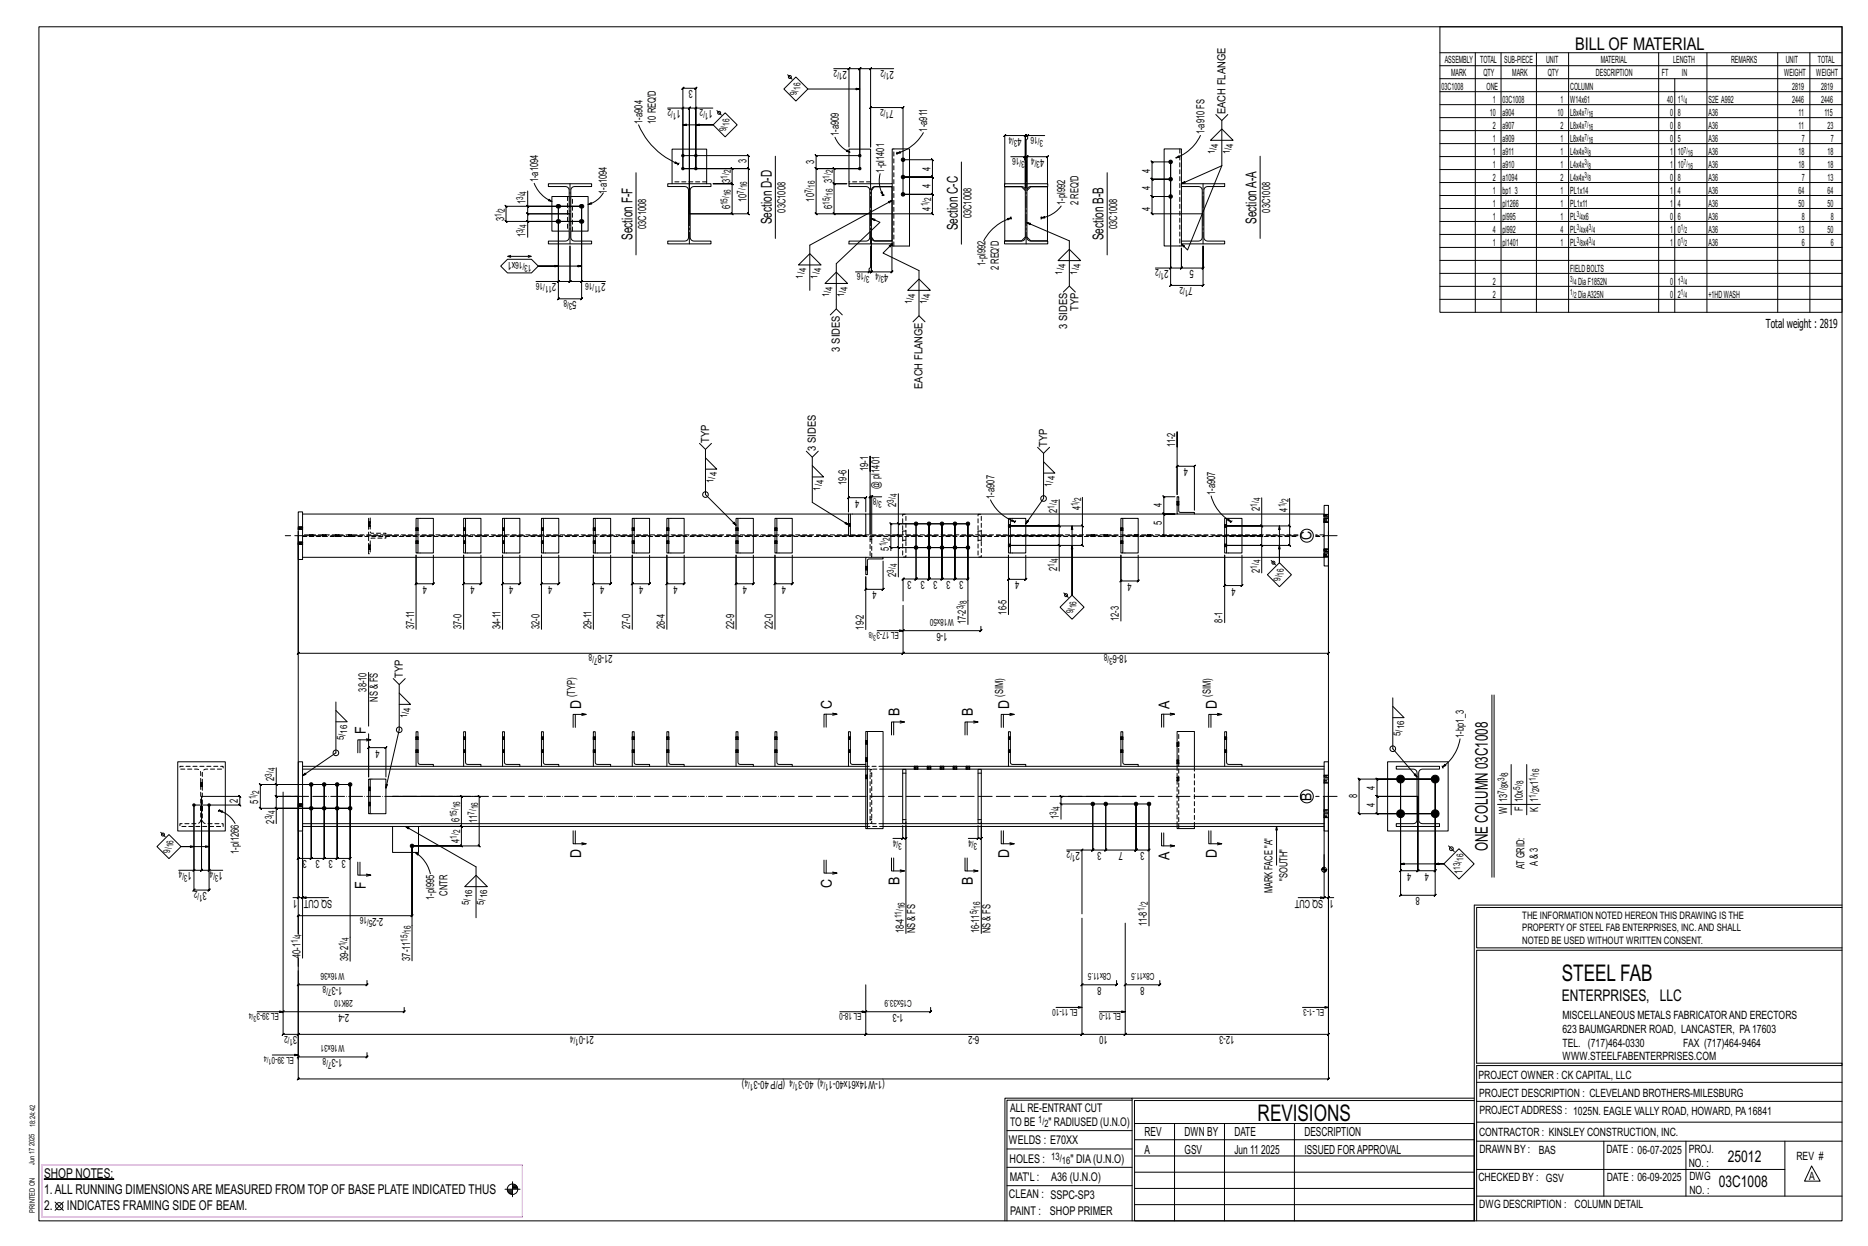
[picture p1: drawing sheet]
<svg xmlns="http://www.w3.org/2000/svg" width="914mm" height="610mm" viewBox="0 0 914 610" stroke-linecap="round" stroke-linejoin="round" font-family="sans-serif">
<defs><g id="words">
<g font-size="11.2">
<text x="764" y="480">STEEL FAB</text>
<text x="616" y="548">REVISIONS</text>
</g>
<g font-size="8.6">
<text x="771" y="24">BILL OF MATERIAL</text>
<text x="728" y="416" transform="rotate(-90 728 416)">ONE COLUMN 03C1008</text>
</g>
<g font-size="7.9">
<text x="765" y="490">ENTERPRISES, LLC</text>
<text x="846" y="569">25012</text>
<text x="841" y="581">03C1008</text>
</g>
<g font-size="7.3">
<text x="378" y="110" transform="rotate(-90 378 110)">Section D-D</text>
<text x="469" y="113" transform="rotate(-90 469 113)">Section C-C</text>
<text x="615" y="110" transform="rotate(-90 615 110)">SectionA-A</text>
<text x="310" y="117" transform="rotate(-90 310 117)">Section F-F</text>
<text x="540" y="118" transform="rotate(-90 540 118)">Section B-B</text>
<text x="642" y="264" transform="rotate(-90 642 264)">C</text>
<text x="284" y="347" transform="rotate(-90 284 347)">D</text>
<text x="407" y="347" transform="rotate(-90 407 347)">C</text>
<text x="494" y="347" transform="rotate(-90 494 347)">D</text>
<text x="572" y="347" transform="rotate(-90 572 347)">A</text>
<text x="596" y="347" transform="rotate(-90 596 347)">D</text>
<text x="440" y="350" transform="rotate(-90 440 350)">B</text>
<text x="476" y="350" transform="rotate(-90 476 350)">B</text>
<text x="179" y="359" transform="rotate(-90 179 359)">F</text>
<text x="642" y="392" transform="rotate(-90 642 392)">B</text>
<text x="284" y="420" transform="rotate(-90 284 420)">D</text>
<text x="494" y="420" transform="rotate(-90 494 420)">D</text>
<text x="596" y="420" transform="rotate(-90 596 420)">D</text>
<text x="572" y="421" transform="rotate(-90 572 421)">A</text>
<text x="179" y="435" transform="rotate(-90 179 435)">F</text>
<text x="407" y="434" transform="rotate(-90 407 434)">C</text>
<text x="440" y="433" transform="rotate(-90 440 433)">B</text>
<text x="476" y="433" transform="rotate(-90 476 433)">B</text>
</g>
<g font-size="6.6">
<text x="22" y="576">SHOP NOTES:</text>
<text x="22" y="584">1.ALL RUNNING DIMENSIONSARE MEASURED FROM TOP OF BASE PLATE INDICATED THUS</text>
<text x="22" y="592">2.</text>
<text x="33" y="592">INDICATES FRAMING SIDE OF BEAM.</text>
</g>
<g font-size="6.1">
<text x="864" y="161">Total weight : 2819</text>
<text x="560" y="556">REV</text>
<text x="580" y="556">DWN BY</text>
<text x="604" y="556">DATE</text>
<text x="639" y="556">DESCRIPTION</text>
<text x="560" y="564">A</text>
<text x="580" y="564">GSV</text>
<text x="604" y="564">Jun 11</text>
<text x="617" y="564">2025</text>
<text x="639" y="564">ISSUED FORAPPROVAL</text>
</g>
<g font-size="5.9">
<text x="494" y="560">WELDS : E70XX</text>
<text x="494" y="569">HOLES :</text>
<text x="524" y="569">&quot; DIA(U.N.O)</text>
<text x="494" y="578">MAT'L :</text>
<text x="515" y="578">A36 (U.N.O)</text>
<text x="494" y="586">CLEAN : SSPC-SP3</text>
<text x="495" y="595">PAINT :</text>
<text x="514" y="595">SHOP PRIMER</text>
</g>
<g font-size="5.8">
<text x="494" y="544">ALL RE-ENTRANT CUT</text>
<text x="494" y="551">TO BE</text>
<text x="513" y="551">&quot; RADIUSED (U.N.O)</text>
</g>
<g font-size="5.6">
<text x="765" y="499">MISCELLANEOUS METALS FABRICATORAND ERECTORS</text>
<text x="765" y="505">623 BAUMGARDNER ROAD, LANCASTER, PA17603</text>
<text x="765" y="512">TEL. (717)464-0330</text>
<text x="824" y="512">FAX (717)464-9464</text>
<text x="765" y="519">WWW.STEELFABENTERPRISES.COM</text>
<text x="724" y="528">PROJECT OWNER : CK CAPITAL, LLC</text>
<text x="724" y="537">PROJECT DESCRIPTION : CLEVELAND BROTHERS-MILESBURG</text>
<text x="724" y="545">PROJECTADDRESS : 1025N. EAGLE VALLY ROAD, HOWARD, PA16841</text>
<text x="724" y="556">CONTRACTOR : KINSLEY CONSTRUCTION, INC.</text>
<text x="724" y="564">DRAWN BY :</text>
<text x="753" y="564">BAS</text>
<text x="786" y="564">DATE : 06-07-2025</text>
<text x="827" y="564">PROJ.</text>
<text x="879" y="568">REV #</text>
<text x="827" y="571">NO. :</text>
<text x="724" y="578">CHECKED BY : GSV</text>
<text x="787" y="578">DATE : 06-09-2025</text>
<text x="827" y="578">DWG</text>
<text x="886" y="578">A</text>
<text x="827" y="584">NO. :</text>
<text x="724" y="591">DWG DESCRIPTION : COLUMN DETAIL</text>
</g>
<g font-size="5.5">
<text x="415" y="35" transform="rotate(-180 415 35)">2</text>
<text x="437" y="35" transform="rotate(-180 437 35)">2</text>
<text x="339" y="44" transform="rotate(-180 339 44)">3</text>
<text x="333" y="54" transform="rotate(-180 333 54)">1</text>
<text x="349" y="54" transform="rotate(-180 349 54)">1</text>
<text x="437" y="54" transform="rotate(-180 437 54)">7</text>
<text x="600" y="56" transform="rotate(-90 600 56)">EACH FLANGE</text>
<text x="314" y="61" transform="rotate(-90 314 61)">1-a904</text>
<text x="321" y="61" transform="rotate(-90 321 61)">10 REQ'D</text>
<text x="454" y="64" transform="rotate(-90 454 64)">1-a911</text>
<text x="590" y="66" transform="rotate(-90 590 66)">1-a910 FS</text>
<text x="411" y="67" transform="rotate(-90 411 67)">1-a909</text>
<text x="500" y="67" transform="rotate(-180 500 67)">4</text>
<text x="511" y="78" transform="rotate(-180 511 78)">4</text>
<text x="365" y="80" transform="rotate(-90 365 80)">3</text>
<text x="399" y="80" transform="rotate(-90 399 80)">3</text>
<text x="455" y="84" transform="rotate(-90 455 84)">4</text>
<text x="263" y="89" transform="rotate(-90 263 89)">1-a1094</text>
<text x="357" y="89" transform="rotate(-90 357 89)">3</text>
<text x="407" y="89" transform="rotate(-90 407 89)">3</text>
<text x="433" y="84" transform="rotate(-90 433 84)">1-pl1401</text>
<text x="563" y="84" transform="rotate(-90 563 84)">4</text>
<text x="297" y="95" transform="rotate(-90 297 95)">1-a1094</text>
<text x="455" y="92" transform="rotate(-90 455 92)">4</text>
<text x="563" y="93" transform="rotate(-90 563 93)">4</text>
<text x="257" y="100" transform="rotate(-90 257 100)">1</text>
<text x="365" y="99" transform="rotate(-90 365 99)">10</text>
<text x="399" y="99" transform="rotate(-90 399 99)">10</text>
<text x="521" y="100" transform="rotate(-90 521 100)">1-pl992</text>
<text x="528" y="100" transform="rotate(-90 528 100)">2 REQ'D</text>
<text x="357" y="102" transform="rotate(-90 357 102)">6</text>
<text x="385" y="104" transform="rotate(-90 385 104)">03C1008</text>
<text x="407" y="102" transform="rotate(-90 407 102)">6</text>
<text x="455" y="103" transform="rotate(-90 455 103)">4</text>
<text x="476" y="107" transform="rotate(-90 476 107)">03C1008</text>
<text x="563" y="103" transform="rotate(-90 563 103)">4</text>
<text x="622" y="104" transform="rotate(-90 622 104)">03C1008</text>
<text x="247" y="108" transform="rotate(-90 247 108)">3</text>
<text x="316" y="112" transform="rotate(-90 316 112)">03C1008</text>
<text x="547" y="112" transform="rotate(-90 547 112)">03C1008</text>
<text x="257" y="116" transform="rotate(-90 257 116)">1</text>
<text x="252" y="128" transform="rotate(-180 252 128)">x1</text>
<text x="482" y="130" transform="rotate(-90 482 130)">1-pl992</text>
<text x="435" y="134" transform="rotate(-180 435 134)">4</text>
<text x="489" y="132" transform="rotate(-90 489 132)">2 REQ'D</text>
<text x="572" y="132" transform="rotate(-180 572 132)">2</text>
<text x="584" y="132" transform="rotate(-180 584 132)">5</text>
<text x="272" y="139" transform="rotate(-180 272 139)">2</text>
<text x="296" y="139" transform="rotate(-180 296 139)">2</text>
<text x="584" y="141" transform="rotate(-180 584 141)">7</text>
<text x="282" y="147" transform="rotate(-180 282 147)">5</text>
<text x="528" y="152" transform="rotate(-90 528 152)">TYP</text>
<text x="522" y="161" transform="rotate(-90 522 161)">3 SIDES</text>
<text x="411" y="172" transform="rotate(-90 411 172)">3 SIDES</text>
<text x="452" y="190" transform="rotate(-90 452 190)">EACH FLANGE</text>
<text x="347" y="217" transform="rotate(-90 347 217)">TYP</text>
<text x="399" y="220" transform="rotate(-90 399 220)">3 SIDES</text>
<text x="513" y="219" transform="rotate(-90 513 219)">TYP</text>
<text x="575" y="219" transform="rotate(-90 575 219)">11-2</text>
<text x="425" y="231" transform="rotate(-90 425 231)">19-1</text>
<text x="581" y="229" transform="rotate(-180 581 229)">4</text>
<text x="414" y="237" transform="rotate(-90 414 237)">19-6</text>
<text x="430" y="239" transform="rotate(-90 430 239)">@ pl1401</text>
<text x="421" y="244" transform="rotate(-180 421 244)">4</text>
<text x="487" y="244" transform="rotate(-90 487 244)">1-a907</text>
<text x="595" y="242" transform="rotate(-90 595 242)">1-a907</text>
<text x="439" y="248" transform="rotate(-90 439 248)">2</text>
<text x="518" y="251" transform="rotate(-90 518 251)">2</text>
<text x="529" y="250" transform="rotate(-90 529 250)">4</text>
<text x="569" y="248" transform="rotate(-90 569 248)">4</text>
<text x="617" y="250" transform="rotate(-90 617 250)">2</text>
<text x="630" y="250" transform="rotate(-90 630 250)">4</text>
<text x="569" y="257" transform="rotate(-90 569 257)">5</text>
<text x="435" y="269" transform="rotate(-90 435 269)">5</text>
<text x="518" y="279" transform="rotate(-90 518 279)">2</text>
<text x="617" y="280" transform="rotate(-90 617 280)">2</text>
<text x="209" y="287" transform="rotate(-180 209 287)">4</text>
<text x="232" y="287" transform="rotate(-180 232 287)">4</text>
<text x="251" y="287" transform="rotate(-180 251 287)">4</text>
<text x="270" y="287" transform="rotate(-180 270 287)">4</text>
<text x="296" y="287" transform="rotate(-180 296 287)">4</text>
<text x="315" y="287" transform="rotate(-180 315 287)">4</text>
<text x="332" y="287" transform="rotate(-180 332 287)">4</text>
<text x="366" y="287" transform="rotate(-180 366 287)">4</text>
<text x="385" y="287" transform="rotate(-180 385 287)">4</text>
<text x="439" y="282" transform="rotate(-90 439 282)">2</text>
<text x="446" y="284" transform="rotate(-180 446 284)">3</text>
<text x="453" y="284" transform="rotate(-180 453 284)">3</text>
<text x="459" y="284" transform="rotate(-180 459 284)">3</text>
<text x="465" y="284" transform="rotate(-180 465 284)">3</text>
<text x="472" y="284" transform="rotate(-180 472 284)">3</text>
<text x="499" y="284" transform="rotate(-180 499 284)">4</text>
<text x="554" y="285" transform="rotate(-180 554 285)">4</text>
<text x="605" y="287" transform="rotate(-180 605 287)">4</text>
<text x="429" y="289" transform="rotate(-180 429 289)">4</text>
<text x="473" y="306" transform="rotate(-90 473 306)">17-2</text>
<text x="493" y="301" transform="rotate(-90 493 301)">16-5</text>
<text x="548" y="304" transform="rotate(-90 548 304)">12-3</text>
<text x="598" y="305" transform="rotate(-90 598 305)">8-1</text>
<text x="203" y="308" transform="rotate(-90 203 308)">37-11</text>
<text x="226" y="308" transform="rotate(-90 226 308)">37-0</text>
<text x="245" y="308" transform="rotate(-90 245 308)">34-11</text>
<text x="264" y="308" transform="rotate(-90 264 308)">32-0</text>
<text x="289" y="308" transform="rotate(-90 289 308)">29-11</text>
<text x="309" y="308" transform="rotate(-90 309 308)">27-0</text>
<text x="325" y="308" transform="rotate(-90 325 308)">26-4</text>
<text x="359" y="308" transform="rotate(-90 359 308)">22-9</text>
<text x="378" y="308" transform="rotate(-90 378 308)">22-0</text>
<text x="423" y="308" transform="rotate(-90 423 308)">19-2</text>
<text x="464" y="310" transform="rotate(-180 464 310)">1-6</text>
<text x="300" y="321" transform="rotate(-180 300 321)">21-8</text>
<text x="552" y="321" transform="rotate(-180 552 321)">18-6</text>
<text x="197" y="332" transform="rotate(-90 197 332)">TYP</text>
<text x="179" y="338" transform="rotate(-90 179 338)">38-10</text>
<text x="282" y="341" transform="rotate(-90 282 341)">(TYP)</text>
<text x="491" y="341" transform="rotate(-90 491 341)">(SIM)</text>
<text x="593" y="341" transform="rotate(-90 593 341)">(SIM)</text>
<text x="185" y="343" transform="rotate(-90 185 343)">NS &amp; FS</text>
<text x="717" y="361" transform="rotate(-90 717 361)">1-bp1_3</text>
<text x="186" y="367" transform="rotate(-180 186 367)">4</text>
<text x="134" y="382" transform="rotate(-90 134 382)">2</text>
<text x="738" y="384" transform="rotate(-90 738 384)">x</text>
<text x="673" y="386" transform="rotate(-90 673 386)">4</text>
<text x="753" y="386" transform="rotate(-90 753 386)">x1</text>
<text x="116" y="393" transform="rotate(-90 116 393)">2</text>
<text x="126" y="393" transform="rotate(-90 126 393)">5</text>
<text x="664" y="391" transform="rotate(-90 664 391)">8</text>
<text x="673" y="395" transform="rotate(-90 673 395)">4</text>
<text x="738" y="392" transform="rotate(-90 738 392)">13</text>
<text x="745" y="392" transform="rotate(-90 745 392)">10x</text>
<text x="753" y="392" transform="rotate(-90 753 392)">1</text>
<text x="225" y="402" transform="rotate(-90 225 402)">6</text>
<text x="518" y="401" transform="rotate(-90 518 401)">1</text>
<text x="738" y="398" transform="rotate(-90 738 398)">W</text>
<text x="745" y="397" transform="rotate(-90 745 397)">F</text>
<text x="753" y="397" transform="rotate(-90 753 397)">K</text>
<text x="134" y="403" transform="rotate(-90 134 403)">2</text>
<text x="234" y="403" transform="rotate(-90 234 403)">11</text>
<text x="225" y="412" transform="rotate(-90 225 412)">4</text>
<text x="117" y="418" transform="rotate(-90 117 418)">1-pl1266</text>
<text x="529" y="417" transform="rotate(-180 529 417)">2</text>
<text x="539" y="417" transform="rotate(-180 539 417)">3</text>
<text x="550" y="417" transform="rotate(-180 550 417)">7</text>
<text x="560" y="417" transform="rotate(-180 560 417)">3</text>
<text x="150" y="421" transform="rotate(-180 150 421)">3</text>
<text x="157" y="421" transform="rotate(-180 157 421)">3</text>
<text x="163" y="421" transform="rotate(-180 163 421)">3</text>
<text x="169" y="421" transform="rotate(-180 169 421)">3</text>
<text x="746" y="425" transform="rotate(-90 746 425)">AT GRID:</text>
<text x="753" y="423" transform="rotate(-90 753 423)">A&amp; 3</text>
<text x="94" y="427" transform="rotate(-180 94 427)">1</text>
<text x="109" y="427" transform="rotate(-180 109 427)">1</text>
<text x="630" y="431" transform="rotate(-90 630 431)">&quot;SOUTH&quot;</text>
<text x="691" y="427" transform="rotate(-180 691 427)">4</text>
<text x="699" y="427" transform="rotate(-180 699 427)">4</text>
<text x="716" y="428" transform="rotate(-90 716 428)">1</text>
<text x="101" y="436" transform="rotate(-180 101 436)">3</text>
<text x="623" y="437" transform="rotate(-90 623 437)">MARK FACE &quot;A&quot;</text>
<text x="145" y="440" transform="rotate(-180 145 440)">1</text>
<text x="163" y="440" transform="rotate(-180 163 440)">SQ CUT</text>
<text x="213" y="440" transform="rotate(-90 213 440)">1-pl995</text>
<text x="219" y="438" transform="rotate(-90 219 438)">CNTR</text>
<text x="648" y="440" transform="rotate(-180 648 440)">SQ CUT</text>
<text x="653" y="440" transform="rotate(-180 653 440)">1</text>
<text x="695" y="439" transform="rotate(-180 695 439)">8</text>
<text x="188" y="449" transform="rotate(-180 188 449)">2-2</text>
<text x="561" y="453" transform="rotate(-90 561 453)">11-8</text>
<text x="442" y="457" transform="rotate(-90 442 457)">18-4</text>
<text x="448" y="457" transform="rotate(-90 448 457)">NS &amp; FS</text>
<text x="479" y="457" transform="rotate(-90 479 457)">16-11</text>
<text x="485" y="457" transform="rotate(-90 485 457)">NS &amp; FS</text>
<text x="147" y="469" transform="rotate(-90 147 469)">40-1</text>
<text x="170" y="470" transform="rotate(-90 170 470)">39-2</text>
<text x="201" y="470" transform="rotate(-90 201 470)">37-11</text>
<text x="168" y="483" transform="rotate(-180 168 483)">1-3</text>
<text x="539" y="483" transform="rotate(-180 539 483)">8</text>
<text x="560" y="483" transform="rotate(-180 560 483)">8</text>
<text x="171" y="496" transform="rotate(-180 171 496)">2-4</text>
<text x="442" y="496" transform="rotate(-180 442 496)">1-3</text>
<text x="145" y="507" transform="rotate(-180 145 507)">3</text>
<text x="291" y="507" transform="rotate(-180 291 507)">21-0</text>
<text x="479" y="507" transform="rotate(-180 479 507)">6-2</text>
<text x="542" y="507" transform="rotate(-180 542 507)">10</text>
<text x="604" y="507" transform="rotate(-180 604 507)">12-3</text>
<text x="168" y="518" transform="rotate(-180 168 518)">1-3</text>
<text x="364" y="529" transform="rotate(-180 364 529)">)</text>
<text x="384" y="529" transform="rotate(-180 384 529)">(P/P40-3</text>
<text x="401" y="529" transform="rotate(-180 401 529)">) 40-3</text>
<text x="433" y="529" transform="rotate(-180 433 529)">(1-W14x61x40-1</text>
</g>
<g font-size="5">
<text x="745" y="450">THE INFORMATION NOTED HEREON THIS DRAWING IS THE</text>
<text x="745" y="456">PROPERTY OF STEEL FAB ENTERPRISES, INC.AND SHALL</text>
<text x="745" y="462">NOTED BE USED WITHOUT WRITTEN CONSENT.</text>
<text x="508" y="550">1/</text>
<text x="511" y="551">2</text>
<text x="515" y="568">13/</text>
<text x="520" y="570">16</text>
</g>
<g font-size="4.9">
<text x="707" y="31">ASSEMBLY</text>
<text x="725" y="31">TOTAL</text>
<text x="736" y="31">SUB-PIECE</text>
<text x="757" y="31">UNIT</text>
<text x="784" y="31">MATERIAL</text>
<text x="819" y="31">LENGTH</text>
<text x="847" y="31">REMARKS</text>
<text x="874" y="31">UNIT</text>
<text x="890" y="31">TOTAL</text>
<text x="710" y="37">MARK</text>
<text x="726" y="37">QTY</text>
<text x="740" y="37">MARK</text>
<text x="758" y="37">QTY</text>
<text x="781" y="37">DESCRIPTION</text>
<text x="814" y="37">FT</text>
<text x="823" y="37">IN</text>
<text x="873" y="37">WEIGHT</text>
<text x="889" y="37">WEIGHT</text>
<text x="706" y="44">03C1008</text>
<text x="728" y="44">ONE</text>
<text x="769" y="44">COLUMN</text>
<text x="877" y="44">2819</text>
<text x="891" y="44">2819</text>
<text x="731" y="50">1</text>
<text x="736" y="50">03C1008</text>
<text x="764" y="50">1</text>
<text x="769" y="50">W14x61</text>
<text x="816" y="50">40</text>
<text x="821" y="50">1</text>
<text x="836" y="50">S2E A992</text>
<text x="877" y="50">2446</text>
<text x="891" y="50">2446</text>
<text x="729" y="57">10</text>
<text x="736" y="57">a904</text>
<text x="762" y="57">10</text>
<text x="769" y="57">L8x4x</text>
<text x="818" y="57">0</text>
<text x="821" y="57">8</text>
<text x="836" y="57">A36</text>
<text x="880" y="57">11</text>
<text x="893" y="57">115</text>
<text x="731" y="63">2</text>
<text x="736" y="63">a907</text>
<text x="764" y="63">2</text>
<text x="769" y="63">L8x4x</text>
<text x="818" y="63">0</text>
<text x="821" y="63">8</text>
<text x="836" y="63">A36</text>
<text x="880" y="63">11</text>
<text x="895" y="63">23</text>
<text x="731" y="69">1</text>
<text x="736" y="69">a909</text>
<text x="764" y="69">1</text>
<text x="769" y="69">L8x4x</text>
<text x="818" y="69">0</text>
<text x="821" y="69">5</text>
<text x="836" y="69">A36</text>
<text x="882" y="69">7</text>
<text x="896" y="69">7</text>
<text x="731" y="76">1</text>
<text x="736" y="76">a911</text>
<text x="764" y="76">1</text>
<text x="769" y="76">L4x4x</text>
<text x="818" y="76">1</text>
<text x="821" y="76">10</text>
<text x="836" y="76">A36</text>
<text x="880" y="76">18</text>
<text x="895" y="76">18</text>
<text x="731" y="82">1</text>
<text x="736" y="82">a910</text>
<text x="764" y="82">1</text>
<text x="769" y="82">L4x4x</text>
<text x="818" y="82">1</text>
<text x="821" y="82">10</text>
<text x="836" y="82">A36</text>
<text x="880" y="82">18</text>
<text x="895" y="82">18</text>
<text x="731" y="88">2</text>
<text x="736" y="88">a1094</text>
<text x="764" y="88">2</text>
<text x="769" y="88">L4x4x</text>
<text x="818" y="88">0</text>
<text x="821" y="88">8</text>
<text x="836" y="88">A36</text>
<text x="882" y="88">7</text>
<text x="895" y="88">13</text>
<text x="731" y="95">1</text>
<text x="736" y="95">bp1_3</text>
<text x="764" y="95">1</text>
<text x="769" y="95">PL1x14</text>
<text x="818" y="95">1</text>
<text x="821" y="95">4</text>
<text x="836" y="95">A36</text>
<text x="880" y="95">64</text>
<text x="895" y="95">64</text>
<text x="731" y="101">1</text>
<text x="736" y="101">pl1266</text>
<text x="764" y="101">1</text>
<text x="769" y="101">PL1x11</text>
<text x="818" y="101">1</text>
<text x="821" y="101">4</text>
<text x="836" y="101">A36</text>
<text x="880" y="101">50</text>
<text x="895" y="101">50</text>
<text x="731" y="107">1</text>
<text x="736" y="107">pl995</text>
<text x="764" y="107">1</text>
<text x="769" y="107">PL x6</text>
<text x="818" y="107">0</text>
<text x="821" y="107">6</text>
<text x="836" y="107">A36</text>
<text x="882" y="107">8</text>
<text x="896" y="107">8</text>
<text x="731" y="114">4</text>
<text x="736" y="114">pl992</text>
<text x="764" y="114">4</text>
<text x="769" y="114">PL x4</text>
<text x="818" y="114">1</text>
<text x="821" y="114">0</text>
<text x="836" y="114">A36</text>
<text x="880" y="114">13</text>
<text x="895" y="114">50</text>
<text x="731" y="120">1</text>
<text x="736" y="120">pl1401</text>
<text x="764" y="120">1</text>
<text x="769" y="120">PL x4</text>
<text x="818" y="120">1</text>
<text x="821" y="120">0</text>
<text x="836" y="120">A36</text>
<text x="882" y="120">6</text>
<text x="896" y="120">6</text>
<text x="769" y="133">FIELDBOLTS</text>
<text x="731" y="139">2</text>
<text x="772" y="139">DiaF1852N</text>
<text x="818" y="139">0</text>
<text x="821" y="139">1</text>
<text x="731" y="146">2</text>
<text x="772" y="146">DiaA325N</text>
<text x="818" y="146">0</text>
<text x="821" y="146">2</text>
<text x="836" y="146">+1HDWASH</text>
</g>
<g font-size="4.7">
<text x="410" y="34" transform="rotate(-180 410 34)">2</text>
<text x="412" y="36" transform="rotate(-180 412 36)">1/</text>
<text x="433" y="34" transform="rotate(-180 433 34)">2</text>
<text x="435" y="36" transform="rotate(-180 435 36)">1/</text>
<text x="390" y="47" transform="rotate(-90 390 47)">9/</text>
<text x="392" y="44" transform="rotate(-90 392 44)">16</text>
<text x="329" y="53" transform="rotate(-180 329 53)">2</text>
<text x="344" y="53" transform="rotate(-180 344 53)">2</text>
<text x="433" y="53" transform="rotate(-180 433 53)">2</text>
<text x="331" y="55" transform="rotate(-180 331 55)">1/</text>
<text x="347" y="55" transform="rotate(-180 347 55)">1/</text>
<text x="435" y="55" transform="rotate(-180 435 55)">1/</text>
<text x="356" y="64" transform="rotate(-90 356 64)">9/</text>
<text x="357" y="62" transform="rotate(-90 357 62)">16</text>
<text x="495" y="67" transform="rotate(-180 495 67)">4</text>
<text x="498" y="69" transform="rotate(-180 498 69)">3/</text>
<text x="508" y="67" transform="rotate(-180 508 67)">16</text>
<text x="511" y="69" transform="rotate(-180 511 69)">3/</text>
<text x="499" y="77" transform="rotate(-180 499 77)">16</text>
<text x="506" y="77" transform="rotate(-180 506 77)">4</text>
<text x="595" y="75" transform="rotate(-90 595 75)">1/</text>
<text x="596" y="72" transform="rotate(-90 596 72)">4</text>
<text x="602" y="75" transform="rotate(-90 602 75)">1/</text>
<text x="604" y="72" transform="rotate(-90 604 72)">4</text>
<text x="502" y="79" transform="rotate(-180 502 79)">3/</text>
<text x="509" y="79" transform="rotate(-180 509 79)">3/</text>
<text x="356" y="87" transform="rotate(-90 356 87)">1/</text>
<text x="358" y="85" transform="rotate(-90 358 85)">2</text>
<text x="406" y="87" transform="rotate(-90 406 87)">1/</text>
<text x="408" y="85" transform="rotate(-90 408 85)">2</text>
<text x="258" y="95" transform="rotate(-90 258 95)">4</text>
<text x="364" y="95" transform="rotate(-90 364 95)">7/</text>
<text x="366" y="92" transform="rotate(-90 366 92)">16</text>
<text x="397" y="95" transform="rotate(-90 397 95)">7/</text>
<text x="399" y="92" transform="rotate(-90 399 92)">16</text>
<text x="408" y="96" transform="rotate(-90 408 96)">16</text>
<text x="256" y="98" transform="rotate(-90 256 98)">3/</text>
<text x="356" y="100" transform="rotate(-90 356 100)">15/</text>
<text x="358" y="96" transform="rotate(-90 358 96)">16</text>
<text x="406" y="100" transform="rotate(-90 406 100)">15/</text>
<text x="454" y="101" transform="rotate(-90 454 101)">1/</text>
<text x="456" y="98" transform="rotate(-90 456 98)">2</text>
<text x="245" y="106" transform="rotate(-90 245 106)">1/</text>
<text x="247" y="103" transform="rotate(-90 247 103)">2</text>
<text x="258" y="111" transform="rotate(-90 258 111)">4</text>
<text x="256" y="114" transform="rotate(-90 256 114)">3/</text>
<text x="256" y="128" transform="rotate(-180 256 128)">16</text>
<text x="260" y="130" transform="rotate(-180 260 130)">13/</text>
<text x="522" y="131" transform="rotate(-90 522 131)">4</text>
<text x="529" y="131" transform="rotate(-90 529 131)">4</text>
<text x="567" y="132" transform="rotate(-180 567 132)">2</text>
<text x="393" y="136" transform="rotate(-90 393 136)">1/</text>
<text x="395" y="133" transform="rotate(-90 395 133)">4</text>
<text x="400" y="136" transform="rotate(-90 400 136)">1/</text>
<text x="402" y="133" transform="rotate(-90 402 133)">4</text>
<text x="423" y="134" transform="rotate(-180 423 134)">16</text>
<text x="426" y="135" transform="rotate(-180 426 135)">3/</text>
<text x="430" y="134" transform="rotate(-180 430 134)">4</text>
<text x="433" y="135" transform="rotate(-180 433 135)">3/</text>
<text x="520" y="134" transform="rotate(-90 520 134)">1/</text>
<text x="527" y="134" transform="rotate(-90 527 134)">1/</text>
<text x="570" y="133" transform="rotate(-180 570 133)">1/</text>
<text x="266" y="138" transform="rotate(-180 266 138)">16</text>
<text x="270" y="140" transform="rotate(-180 270 140)">11/</text>
<text x="290" y="138" transform="rotate(-180 290 138)">16</text>
<text x="294" y="140" transform="rotate(-180 294 140)">11/</text>
<text x="408" y="142" transform="rotate(-90 408 142)">4</text>
<text x="415" y="142" transform="rotate(-90 415 142)">4</text>
<text x="579" y="140" transform="rotate(-180 579 140)">2</text>
<text x="582" y="142" transform="rotate(-180 582 142)">1/</text>
<text x="278" y="147" transform="rotate(-180 278 147)">8</text>
<text x="280" y="148" transform="rotate(-180 280 148)">3/</text>
<text x="406" y="146" transform="rotate(-90 406 146)">1/</text>
<text x="413" y="146" transform="rotate(-90 413 146)">1/</text>
<text x="446" y="149" transform="rotate(-90 446 149)">1/</text>
<text x="448" y="146" transform="rotate(-90 448 146)">4</text>
<text x="454" y="149" transform="rotate(-90 454 149)">1/</text>
<text x="455" y="146" transform="rotate(-90 455 146)">4</text>
<text x="351" y="233" transform="rotate(-90 351 233)">4</text>
<text x="349" y="236" transform="rotate(-90 349 236)">1/</text>
<text x="403" y="237" transform="rotate(-90 403 237)">4</text>
<text x="515" y="238" transform="rotate(-90 515 238)">1/</text>
<text x="516" y="235" transform="rotate(-90 516 235)">4</text>
<text x="401" y="240" transform="rotate(-90 401 240)">1/</text>
<text x="429" y="244" transform="rotate(-180 429 244)">8</text>
<text x="432" y="245" transform="rotate(-180 432 245)">3/</text>
<text x="438" y="246" transform="rotate(-90 438 246)">3/</text>
<text x="439" y="243" transform="rotate(-90 439 243)">4</text>
<text x="529" y="245" transform="rotate(-90 529 245)">2</text>
<text x="617" y="245" transform="rotate(-90 617 245)">4</text>
<text x="631" y="246" transform="rotate(-90 631 246)">2</text>
<text x="516" y="249" transform="rotate(-90 516 249)">1/</text>
<text x="518" y="246" transform="rotate(-90 518 246)">4</text>
<text x="528" y="248" transform="rotate(-90 528 248)">1/</text>
<text x="615" y="248" transform="rotate(-90 615 248)">1/</text>
<text x="629" y="248" transform="rotate(-90 629 248)">1/</text>
<text x="434" y="267" transform="rotate(-90 434 267)">1/</text>
<text x="435" y="265" transform="rotate(-90 435 265)">2</text>
<text x="518" y="275" transform="rotate(-90 518 275)">4</text>
<text x="617" y="276" transform="rotate(-90 617 276)">4</text>
<text x="438" y="280" transform="rotate(-90 438 280)">3/</text>
<text x="439" y="278" transform="rotate(-90 439 278)">4</text>
<text x="516" y="277" transform="rotate(-90 516 277)">1/</text>
<text x="615" y="278" transform="rotate(-90 615 278)">1/</text>
<text x="628" y="282" transform="rotate(-90 628 282)">16</text>
<text x="627" y="284" transform="rotate(-90 627 284)">9/</text>
<text x="472" y="298" transform="rotate(-90 472 298)">3/</text>
<text x="473" y="296" transform="rotate(-90 473 296)">8</text>
<text x="527" y="298" transform="rotate(-90 527 298)">16</text>
<text x="467" y="303" transform="rotate(-180 467 303)">W18x50</text>
<text x="525" y="300" transform="rotate(-90 525 300)">9/</text>
<text x="440" y="309" transform="rotate(-180 440 309)">EL17-3</text>
<text x="290" y="320" transform="rotate(-180 290 320)">8</text>
<text x="293" y="322" transform="rotate(-180 293 322)">7/</text>
<text x="542" y="320" transform="rotate(-180 542 320)">8</text>
<text x="545" y="322" transform="rotate(-180 545 322)">3/</text>
<text x="199" y="351" transform="rotate(-90 199 351)">1/</text>
<text x="201" y="348" transform="rotate(-90 201 348)">4</text>
<text x="170" y="359" transform="rotate(-90 170 359)">16</text>
<text x="687" y="357" transform="rotate(-90 687 357)">16</text>
<text x="168" y="362" transform="rotate(-90 168 362)">5/</text>
<text x="686" y="360" transform="rotate(-90 686 360)">5/</text>
<text x="135" y="377" transform="rotate(-90 135 377)">4</text>
<text x="133" y="380" transform="rotate(-90 133 380)">3/</text>
<text x="737" y="382" transform="rotate(-90 737 382)">3/</text>
<text x="738" y="379" transform="rotate(-90 738 379)">8</text>
<text x="746" y="384" transform="rotate(-90 746 384)">8</text>
<text x="752" y="382" transform="rotate(-90 752 382)">1/</text>
<text x="753" y="379" transform="rotate(-90 753 379)">16</text>
<text x="127" y="388" transform="rotate(-90 127 388)">2</text>
<text x="737" y="388" transform="rotate(-90 737 388)">7/</text>
<text x="738" y="386" transform="rotate(-90 738 386)">8</text>
<text x="744" y="386" transform="rotate(-90 744 386)">5/</text>
<text x="753" y="388" transform="rotate(-90 753 388)">2</text>
<text x="125" y="391" transform="rotate(-90 125 391)">1/</text>
<text x="225" y="396" transform="rotate(-90 225 396)">16</text>
<text x="234" y="396" transform="rotate(-90 234 396)">16</text>
<text x="752" y="390" transform="rotate(-90 752 390)">1/</text>
<text x="133" y="401" transform="rotate(-90 133 401)">3/</text>
<text x="135" y="398" transform="rotate(-90 135 398)">4</text>
<text x="224" y="400" transform="rotate(-90 224 400)">15/</text>
<text x="232" y="399" transform="rotate(-90 232 399)">7/</text>
<text x="517" y="399" transform="rotate(-90 517 399)">3/</text>
<text x="519" y="396" transform="rotate(-90 519 396)">4</text>
<text x="225" y="408" transform="rotate(-90 225 408)">2</text>
<text x="224" y="410" transform="rotate(-90 224 410)">1/</text>
<text x="439" y="411" transform="rotate(-180 439 411)">4</text>
<text x="441" y="412" transform="rotate(-180 441 412)">3/</text>
<text x="476" y="411" transform="rotate(-180 476 411)">4</text>
<text x="478" y="412" transform="rotate(-180 478 412)">3/</text>
<text x="83" y="417" transform="rotate(-90 83 417)">9/</text>
<text x="85" y="415" transform="rotate(-90 85 415)">16</text>
<text x="524" y="416" transform="rotate(-180 524 416)">2</text>
<text x="527" y="418" transform="rotate(-180 527 418)">1/</text>
<text x="715" y="426" transform="rotate(-90 715 426)">13/</text>
<text x="716" y="421" transform="rotate(-90 716 421)">16</text>
<text x="89" y="426" transform="rotate(-180 89 426)">4</text>
<text x="92" y="428" transform="rotate(-180 92 428)">3/</text>
<text x="104" y="426" transform="rotate(-180 104 426)">4</text>
<text x="107" y="428" transform="rotate(-180 107 428)">3/</text>
<text x="97" y="436" transform="rotate(-180 97 436)">2</text>
<text x="99" y="438" transform="rotate(-180 99 438)">1/</text>
<text x="230" y="443" transform="rotate(-90 230 443)">5/</text>
<text x="231" y="440" transform="rotate(-90 231 440)">16</text>
<text x="237" y="443" transform="rotate(-90 237 443)">5/</text>
<text x="239" y="440" transform="rotate(-90 239 440)">16</text>
<text x="562" y="443" transform="rotate(-90 562 443)">2</text>
<text x="180" y="449" transform="rotate(-180 180 449)">16</text>
<text x="441" y="449" transform="rotate(-90 441 449)">11/</text>
<text x="443" y="445" transform="rotate(-90 443 445)">16</text>
<text x="478" y="447" transform="rotate(-90 478 447)">5/</text>
<text x="480" y="445" transform="rotate(-90 480 445)">16</text>
<text x="560" y="446" transform="rotate(-90 560 446)">1/</text>
<text x="182" y="450" transform="rotate(-180 182 450)">5/</text>
<text x="146" y="461" transform="rotate(-90 146 461)">1/</text>
<text x="148" y="459" transform="rotate(-90 148 459)">4</text>
<text x="171" y="460" transform="rotate(-90 171 460)">4</text>
<text x="199" y="461" transform="rotate(-90 199 461)">15/</text>
<text x="201" y="456" transform="rotate(-90 201 456)">16</text>
<text x="169" y="463" transform="rotate(-90 169 463)">1/</text>
<text x="169" y="476" transform="rotate(-180 169 476)">W16x36</text>
<text x="544" y="476" transform="rotate(-180 544 476)">C8x11.5</text>
<text x="565" y="476" transform="rotate(-180 565 476)">C8x11.5</text>
<text x="160" y="482" transform="rotate(-180 160 482)">8</text>
<text x="162" y="484" transform="rotate(-180 162 484)">7/</text>
<text x="173" y="489" transform="rotate(-180 173 489)">28K10</text>
<text x="446" y="489" transform="rotate(-180 446 489)">C15x33.9</text>
<text x="136" y="496" transform="rotate(-180 136 496)">EL39-3</text>
<text x="422" y="496" transform="rotate(-180 422 496)">EL18-0</text>
<text x="528" y="494" transform="rotate(-180 528 494)">EL11-10</text>
<text x="549" y="496" transform="rotate(-180 549 496)">EL11-0</text>
<text x="648" y="494" transform="rotate(-180 648 494)">EL-1-3</text>
<text x="141" y="507" transform="rotate(-180 141 507)">2</text>
<text x="143" y="508" transform="rotate(-180 143 508)">1/</text>
<text x="281" y="507" transform="rotate(-180 281 507)">4</text>
<text x="283" y="508" transform="rotate(-180 283 508)">1/</text>
<text x="169" y="511" transform="rotate(-180 169 511)">W16x31</text>
<text x="144" y="517" transform="rotate(-180 144 517)">EL39-0</text>
<text x="160" y="518" transform="rotate(-180 160 518)">8</text>
<text x="162" y="519" transform="rotate(-180 162 519)">7/</text>
<text x="366" y="528" transform="rotate(-180 366 528)">4</text>
<text x="369" y="530" transform="rotate(-180 369 530)">1/</text>
<text x="388" y="528" transform="rotate(-180 388 528)">4</text>
<text x="391" y="530" transform="rotate(-180 391 530)">1/</text>
<text x="403" y="528" transform="rotate(-180 403 528)">4</text>
<text x="406" y="530" transform="rotate(-180 406 530)">1/</text>
</g>
<g font-size="4.2">
<text x="823" y="49">1/</text>
<text x="825" y="51">4</text>
<text x="776" y="56">7/</text>
<text x="778" y="57">16</text>
<text x="776" y="62">7/</text>
<text x="778" y="63">16</text>
<text x="776" y="68">7/</text>
<text x="778" y="70">16</text>
<text x="776" y="75">3/</text>
<text x="778" y="76">8</text>
<text x="824" y="75">7/</text>
<text x="826" y="76">16</text>
<text x="776" y="81">3/</text>
<text x="778" y="82">8</text>
<text x="824" y="81">7/</text>
<text x="826" y="82">16</text>
<text x="776" y="87">3/</text>
<text x="778" y="89">8</text>
<text x="772" y="106">3/</text>
<text x="774" y="108">4</text>
<text x="772" y="113">3/</text>
<text x="778" y="113">3/</text>
<text x="823" y="113">1/</text>
<text x="772" y="119">3/</text>
<text x="774" y="114">4</text>
<text x="778" y="119">3/</text>
<text x="780" y="114">4</text>
<text x="823" y="119">1/</text>
<text x="825" y="114">2</text>
<text x="774" y="121">8</text>
<text x="780" y="121">4</text>
<text x="825" y="121">2</text>
<text x="769" y="138">3/</text>
<text x="770" y="140">4</text>
<text x="823" y="138">3/</text>
<text x="825" y="140">4</text>
<text x="769" y="144">1/</text>
<text x="770" y="146">2</text>
<text x="823" y="144">1/</text>
<text x="825" y="146">4</text>
</g>
<g font-size="4">
<text x="427" y="309" transform="rotate(-180 427 309)">8</text>
<text x="429" y="310" transform="rotate(-180 429 310)">3/</text>
<text x="123" y="495" transform="rotate(-180 123 495)">4</text>
<text x="125" y="497" transform="rotate(-180 125 497)">3/</text>
<text x="131" y="517" transform="rotate(-180 131 517)">4</text>
<text x="133" y="518" transform="rotate(-180 133 518)">1/</text>
</g>
<g font-size="3.7">
<text x="17" y="551" transform="rotate(-90 17 551)">18:24:42</text>
<text x="17" y="561" transform="rotate(-90 17 561)">2025</text>
<text x="17" y="570" transform="rotate(-90 17 570)">Jun 17</text>
<text x="17" y="593" transform="rotate(-90 17 593)">PRINTED ON</text>
</g>
</g></defs>
<g fill="#000" stroke="#000" stroke-width=".49">
<path d="M22 577h34z"/>
<circle cx="334" cy="76" r=".6"/>
<circle cx="341" cy="76" r=".6"/>
<circle cx="421" cy="76" r=".6"/>
<circle cx="442" cy="78" r=".9"/>
<circle cx="573" cy="79" r=".9"/>
<circle cx="334" cy="82" r=".6"/>
<circle cx="341" cy="82" r=".6"/>
<circle cx="421" cy="82" r=".6"/>
<circle cx="442" cy="87" r=".9"/>
<circle cx="442" cy="95" r=".9"/>
<circle cx="573" cy="88" r=".9"/>
<circle cx="573" cy="96" r=".9"/>
<circle cx="273" cy="101" r="1"/>
<circle cx="273" cy="108" r="1"/>
<circle cx="285" cy="101" r="1"/>
<circle cx="285" cy="108" r="1"/>
<circle cx="448" cy="256" r=".9"/>
<circle cx="455" cy="256" r=".9"/>
<circle cx="461" cy="256" r=".9"/>
<circle cx="467" cy="256" r=".9"/>
<circle cx="474" cy="256" r=".9"/>
<circle cx="448" cy="268" r=".9"/>
<circle cx="455" cy="268" r=".9"/>
<circle cx="461" cy="268" r=".9"/>
<circle cx="467" cy="268" r=".9"/>
<circle cx="474" cy="268" r=".9"/>
<circle cx="95" cy="394" r=".6"/>
<circle cx="102" cy="394" r=".6"/>
<circle cx="152" cy="395" r=".9"/>
<circle cx="152" cy="384" r=".9"/>
<circle cx="159" cy="384" r=".9"/>
<circle cx="159" cy="395" r=".9"/>
<circle cx="165" cy="384" r=".9"/>
<circle cx="165" cy="395" r=".9"/>
<circle cx="171" cy="384" r=".9"/>
<circle cx="171" cy="395" r=".9"/>
<circle cx="535" cy="393" r=".9"/>
<circle cx="541" cy="393" r=".9"/>
<circle cx="556" cy="393" r=".9"/>
<circle cx="562" cy="393" r=".9"/>
<circle cx="686" cy="381" r="1.9"/>
<circle cx="686" cy="398" r="1.9"/>
<circle cx="703" cy="381" r="1.9"/>
<circle cx="703" cy="398" r="1.9"/>
<circle cx="202" cy="414" r=".9"/>
</g>
<g fill="none" stroke="#000" stroke-width=".49">
<path d="M19 13h883v584h-883zM705 13h197v140h-197zM386 37l2 2M390 38l5 6-5 5-6-5zM408 34h8v38M416 34h5h-1l1-1v1v48h-13l1 1-1-1v8v-1l1 1h-1h7h-7v-1l1 1h-1v15v-1l1 1h-1h18M416 33l-1 1zM426 34h-5v-1l-1 1h1v42h-22l1 1-1-1v6l1 1-1-1h22h-22l1 1-1-1v23v-1l1 1h-1h27M427 33l-1 1zM437 34h-11v38v-19l1-1-1 1h16l1-1-1 1v42M705 26h197M705 32h197"/>
<path d="M705 39h197M722 26v127M735 26v127M752 26v127M768 26v127M812 26v127M820 39v114M836 26v127M870 26v127M886 26v127M327 53h7v29h32l1 1-1-1v-6l1 1-1-1h-32M334 53l1-1-1 1z"/>
<path d="M334 53h3l1-1-1 1v52M341 53h-1l1-1zM341 53h-4l1-1-1 1v52M349 53h-8v29v-39l-1 1 1-1h-7h1l-1 1v-1v39h32l1 1-1-1v23v-1l1 1h-1h-29M351 54l2 2M355 55l6 6-6 6-6-6zM395 44h26M595 56l3 3v22M601 56l-3 3M705 45h197M705 51h197M705 58h197"/>
<path d="M313 61a36 36 0 0 0 19 19M331 79l1 1h-2zM332 80h.1M334 61h15h-8M380 76v41M409 67a14 14 0 0 0 7 7M415 73l1 1h-2zM439 75l2-1v1zM439 75v1M439 74v1M442 78h14l1 1-1-1v9v-1l1 1h-1h-14h14v-1l1 1h-1v8l1 1-1-1h-14h14l1 1-1-1v10v-1l1 1h-1h-30M452 65a21 21 0 0 1-13 10"/>
<path d="M471 79v40M502 77h1h-1l1-1v1v15v-15h-1l1-1v1h10h-1l1-1v1v13M502 76l-1 1zM503 66h1l-1 1zM503 66h-1l-1 1 1-1v26v-26l-1 1 1-1h-10l-1 1 1-1v24M511 66h-8v2l-1 1v20v-10v-1v-1h-7M573 79v61l1-1-1 1h16h-1l1-1v1v-20v11l-1 1 1-1h-11h1l-1 1v-1v-10v10h1l-1 1v-1h-5M576 77l1-1v1zM588 66a21 21 0 0 1-12 11M598 63l6 6h-11zM617 76v41M705 64h197"/>
<path d="M705 70h197M705 77h197M258 93v8h27h-37l-1-1 1 1v7h-1l1 1v-1h37h-27v8M261 90a16 16 0 0 0 9 9M268 90h22v1h-9l-1 1-1 1 1 24 1 1h9v1h-22v-1h9l1-1 1-1-1-24-1-1h-9zM269 97l1 2-2-1zM279 96h-9v17h9M279 96h9v17h-9M295 94a12 12 0 0 1-7 6M311 84v41M327 90h21v1h-8l-2 1v1v24l2 1h8v1h-21v-1h8l2-1v-1v-24l-2-1h-8zM329 90v-17h17v17"/>
<path d="M332 80v1M334 82h24l1 1-1-1v8v-1l1 1h-1h-9h9v-1l1 1h-1v15v-1l1 1h-1h-21M416 90v-17h10v17M416 90h21v-17h8v47h-8v-1h-21v-1h8l1-1 1-1v-24l-2-1h-8zM427 93l1-2h9v27h-9l-1-2M431 85a14 14 0 0 0 1 11M431 94h1v2zM432 96h.1M433 95l-1 1M437 98l-41 22v22M437 90v1h-9l-1 1v1v24l1 1h9M437 91v28l-5 5 18 8v23l-3 2"/>
<path d="M492 90h21v1h-8l-2 1v1v24l2 1h8v1h-21v-1h8l1-1 1-1v-24l-2-1h-8zM502 93l-2-2h-8v27h8l2-2M503 93l2-2h8v27h-8l-2-2M542 84v41M598 81l-17 41-3-3 2 1-1 1-1-2v1h-8v-47h8v17h21v1h-8l-1 1-1 1v24l2 1h8v1h-21v-1h9l1-1 1-1-1-24-1-1h-9M598 81l-20 9 2-1v1h-2v28M705 83h197M705 89h197M705 96h197M258 100l1 1zM258 108l1 1zM258 101v4v-1l1 1h-1h21h-21v-1l1 1h-1v3"/>
<path d="M288 100l1-1 1 1zM427 107l4 2-22 20v22l-3 3M437 119v14l-1 1 1-1h-10l-1 1 1-1v-16v16l-1 1 1-1h-2M493 107h2l-2 1zM495 106v1M495 107a23 23 0 0 0-13 11M495 107h.1M503 109l20 9v22l-2 3M510 107l1-1v1zM510 107h.1M510 106v1M519 101a15 15 0 0 1-9 6"/>
<path d="M589 105h-25l-1-1 1 1v-9v1l-1-1h1h9h-9v1l-1-1h1v-8l-1-1 1 1h9h-9l-1-1 1 1v-9v1l-1-1h1h9v52h-7M705 102h197M705 108h197M705 115h197M245 130l3-3h12l3 3-3 4h-12zM250 125h-1M259 125h1l-1 1M260 125h-11l1 1M262 138h11v-37v45v1l1-1h-1h12l-1 1 1-1v-45v37h11M273 138l1-1zM273 130h-10h22M273 138h6l1-1-1 1v-18v18l1-1-1 1h6"/>
<path d="M284 138l1-1zM391 130l5-6 6 6zM409 133l6 6h-11zM425 133v1l1-1zM426 120v11l-1 1v1h-6M450 137l5 5h-11zM518 128l5-6 6 6zM523 140l3 3M573 132l1-1zM705 121h197M705 127h197M705 134h197"/>
<path d="M409 151l3 3M450 155l3 2M705 140h197M705 146h197M342 217l3 3v22l15 15M348 217l-3 3M508 219l3 3v22l-9 12M514 219l-3 3M576 219v-8v31v-14v1l1-1h-1h9l-1 1 1-1v22M345 224l6 6h-6M395 221l3 3v22l17 11M398 228l5 5h-5"/>
<path d="M401 221l-3 3M415 230v20v-6l1-1-1 1h9h-1l1-1v1v6M426 231v-8v38v-18l-1 1 1-1h1M511 226l5 5h-5M146 259h.1M146 258h.1M146 250h2v24h-2zM146 260v60h-1l1-1v1h296M148 251h267M148 259h.1M148 258h.1M180 257h.1"/>
<path d="M180 255h.1M181 257h.1M181 255h.1M204 258h.1M204 260h.1M204 254h1v17h-1zM205 254h7v17h-7M205 258h.1M205 260h.1M227 258h.1M227 260h.1M227 254h1v17h-1z"/>
<path d="M228 254h7v17h-7M228 258h.1M228 260h.1M246 258h.1M246 260h.1M246 254h1v17h-1zM247 254h7v17h-7M247 258h.1M247 260h.1M265 258h.1M265 260h.1M265 254h1v17h-1z"/>
<path d="M266 254h8v17h-8M266 258h.1M266 260h.1M290 258h.1M290 260h.1M290 254h1v17h-1zM291 254h8v17h-8M291 258h.1M291 260h.1M309 258h1M309 260h1M310 254v17z"/>
<path d="M310 254h8v17h-8M310 258h.1M310 260h.1M326 258h.1M326 260h.1M326 254h1v17h-1zM327 254h8v17h-8M327 258h.1M327 260h.1M360 258h.1M360 260h.1M360 254h1v17h-1z"/>
<path d="M361 254h8v17h-8M361 258h.1M361 260h.1M379 258h.1M379 260h.1M379 254h1v17h-1zM380 254h8v17h-8M380 258h.1M380 260h.1M415 256h.1M415 257h.1M415 251h1v11h-1z"/>
<path d="M416 251h8v11h-8M416 256h.1M416 257h.1M424 251h152M426 244l1-1zM432 243h-5v18M439 256l1 1zM440 256v6h-1l1 1v-1h-1l1 1v-1v6M440 242v14h34h-38l1 1-1-1v12M485 245a21 21 0 0 0 12 10M494 257h.1M494 258h.1"/>
<path d="M494 254h1v17h-1zM495 254h7v17h-7M495 257h.1M495 258h.1M495 254l2 1h-2zM497 255l-1 1M497 255h.1M518 257l1 1zM518 257v5l1 1-1-1h-24h24l1 1-1-1v5M525 257v34v-24M529 257l1 1zM530 243v14h-36h24v-13"/>
<path d="M530 257v10l-1-1 1 1h-36h24v12M549 258h.1M549 260h.1M549 254h1v17h-1zM550 254h7v17h-7M550 258h.1M550 260h.1M575 243h-5h-1l1 1v-1v8h-1l1 1v-1h5h-5h-1l1 1v-1v11h-1l1 1v-1h7M576 245h.1M576 247h.1M576 243h1v7l8 1h-9zM577 245h.1"/>
<path d="M577 247h.1M585 251h63M593 243a21 21 0 0 0 10 12M599 257h.1M599 258h.1M599 254h1v17h-1zM600 254h8v17h-8M600 257h.1M600 258h.1M601 254l2 1h-2zM603 255l-1 1M603 255h.1"/>
<path d="M617 257l1 1zM618 244v13h-19h32v-13M618 257v5h-1l1 1v-1h-19h19h-1l1 1v-1v5M626 257v18v-8M631 257l1 1zM631 257v10v-1l1 1h-1h-32h19v13M648 252h.1M648 256h.1M648 247h2v30h-2zM650 252h.1M650 256h.1M650 260v60l1-1-1 1h-208l1-1-1 1v-24"/>
<path d="M146 266h.1M146 265h.1M146 262v195v-9l-1 1 1-1h56l-1 1 1-1v-34v56M148 273h276M148 266h.1M148 265h.1M151 262h.1M153 262h.1M158 262h.1M160 262h.1M164 262h.1M166 262h.1"/>
<path d="M171 262h.1M172 262h.1M180 267h.1M180 269h.1M181 267h.1M181 269h.1M204 265h.1M204 266h.1M205 265h.1M205 266h.1M212 272v14l1-1-1 1h-8v-1l-1 1h1v-14v36M227 265h.1"/>
<path d="M227 266h.1M228 265h.1M228 266h.1M235 272v14l1-1-1 1h-8v-1l-1 1h1v-14v36M246 265h.1M246 266h.1M247 265h.1M247 266h.1M254 272v14l1-1-1 1h-8l1-1-1 1v-14v36M265 265h.1M265 266h.1M266 265h.1"/>
<path d="M266 266h.1M274 272v14v-1l-1 1h1h-9l1-1-1 1v-14v36M290 265h.1M290 266h.1M291 265h.1M291 266h.1M299 272v14v-1l-1 1h1h-9l1-1-1 1v-14v36M309 265h1M309 266h1M310 265h.1M310 266h.1M318 272v14v-1l-1 1h1h-8v-1l-1 1h1v-14v36"/>
<path d="M326 265h.1M326 266h.1M327 265h.1M327 266h.1M335 272v14v-1l-1 1h1h-9l1-1-1 1v-14v36M360 265h.1M360 266h.1M361 265h.1M361 266h.1M369 272v14v-1l-1 1h1h-9l1-1-1 1v-14v36M379 265h.1M379 266h.1"/>
<path d="M380 265h.1M380 266h.1M388 272v14v-1l-1 1h1h-9l1-1-1 1v-14v36M424 279h.1M424 277h.1M424 273h8l-7 1v7h-1zM425 279h.1M425 277h.1M432 275v13h1l-1 1v-1h-8l-1 1 1-1v-6v26M432 273h216M436 267l1 1zM436 269v-1h38h-34v14"/>
<path d="M439 267l1 1zM494 266h.1M494 267h.1M495 266h.1M495 267h.1M502 272v11h1l-1 1v-1h-8l-1 1 1-1v-11v29M518 266l1 1zM534 262h.1M536 262h.1M540 262h.1M542 262h.1M549 265h.1"/>
<path d="M549 266h.1M550 265h.1M550 266h.1M555 262h.1M557 262h.1M557 272v12h1l-1 1v-1h-8l-1 1 1-1v-12v32M562 262h.1M563 262h.1M599 266h.1M599 267h.1M600 266h.1M600 267h.1"/>
<path d="M608 272v14l-1 1 1-1h-9h1l-1 1v-1v-14v33M617 266l1 1zM622 274l2 2M648 269h.1M648 272h.1M650 269h.1M650 272h.1M650 262v266l1-1-1 1h-504v-1l-1 1h1v-59v4M442 294v-11v1l1-1h-1h6v1l1-1h-1v-27v27v1l1-1h-1h7l-1 1 1-1v-27v27l-1 1 1-1h6v1l1-1h-1v-27v27v1l1-1h-1h6v1l1-1h-1v-27v27v1l1-1h-1h7l-1 1 1-1v-27v50M519 297l6-6 6 6-6 6zM521 290l2 2M620 281l6-6 6 6-6 6z"/>
<path d="M442 320l1-1-1 1zM442 309l1-1-1 1zM480 306v3l1-1-1 1h-51M180 329v26M192 332l3 3v22l-6 29M195 339l6 6h-6M198 332l-3 3M164 348l6 5h-6M164 343v25l-16 12M180 359v21v-14l1-1-1 1h9h-1l1-1v1v14M282 350v6M285 349l2 1h-6v6"/>
<path d="M287 350h-2M404 349v7M408 349h2h-7v7M410 349l-2 1M424 358h1v47h-1zM425 358h7v47h-7M437 353v7M441 353h2h-7v7M443 353l-2 1M473 353v7M477 353h2h-7v7M479 353l-2 1"/>
<path d="M491 350v6M494 349l2 1h-6v6M496 350h-2M570 349v7M573 349h2h-6v7M575 349l-2 1M593 350v6M596 349l2 1h-6v6M598 350h-2M682 346l5 5h-5M682 341v25l12 14M730 340v89"/>
<path d="M731 340v89M87 373h23v34h-23zM135 376v8h36h-44v-1l1 1h-1v11l1 1-1-1h44h-36v8M146 373h2v34h-2zM148 376h276M148 375h276M176 362v6M179 361l2 1h-6v6M181 362h-2M204 361h.1M204 362h.1M204 367h.1"/>
<path d="M204 368h.1M204 375v-17h1v15l1 1h6v1M205 361h.1M205 362h.1M205 367h.1M205 368h.1M227 361h.1M227 362h.1M227 367h.1M227 368h.1M227 375v-17h1v15l1 1h6v1M228 361h.1"/>
<path d="M228 362h.1M228 367h.1M228 368h.1M246 361h.1M246 362h.1M246 367h.1M246 368h.1M246 375v-17h1v15l1 1h6v1M247 361h.1M247 362h.1M247 367h.1M247 368h.1"/>
<path d="M265 361h.1M265 362h.1M265 367h.1M265 368h.1M265 375v-17h1v15l1 1h7v1M266 361h.1M266 362h.1M266 367h.1M266 368h.1M290 361h.1M290 362h.1M290 367h.1"/>
<path d="M290 368h.1M290 375v-17h1v15l1 1h7v1M291 361h.1M291 362h.1M291 367h.1M291 368h.1M309 361h1M309 362h1M309 367h1M309 368h1M310 375v-17l1 15v1h7v1M310 361h.1"/>
<path d="M310 362h.1M310 367h.1M310 368h.1M326 361h.1M326 362h.1M326 367h.1M326 368h.1M326 375v-17h1v15l1 1h7v1M327 361h.1M327 362h.1M327 367h.1M327 368h.1"/>
<path d="M360 361h.1M360 362h.1M360 367h.1M360 368h.1M360 375v-17h1v15l1 1h7v1M361 361h.1M361 362h.1M361 367h.1M361 368h.1M379 361h.1M379 362h.1M379 367h.1"/>
<path d="M379 368h.1M379 375v-17h1v15l1 1h7v1M380 361h.1M380 362h.1M380 367h.1M380 368h.1M415 361h.1M415 362h.1M415 367h.1M415 368h.1M416 361h.1M416 362h.1"/>
<path d="M416 367h.1M416 368h.1M424 364h.1M424 362h.1M424 373h.1M424 371h.1M424 379h.1M424 374h-7l-1-1v-15h-1v17M425 364h.1M425 362h.1M425 373h.1M425 371h.1"/>
<path d="M425 379h.1M432 376h216M432 375h216M442 376h1v27h-1zM448 375h.1M448 376h.1M449 375h.1M449 376h.1M454 375h.1M454 376h.1M456 375h.1M456 376h.1"/>
<path d="M460 375h.1M460 376h.1M462 375h.1M462 376h.1M467 375h.1M467 376h.1M468 375h.1M468 376h.1M473 375h.1M473 376h.1M475 375h.1M475 376h.1"/>
<path d="M479 376h1v27h-1zM494 361h.1M494 362h.1M494 367h.1M494 368h.1M494 375v-17h1v15l1 1h6v1M495 361h.1M495 362h.1M495 367h.1M495 368h.1M549 361h.1M549 362h.1"/>
<path d="M549 367h.1M549 368h.1M549 375v-17h1v15l1 1h6v1M550 361h.1M550 362h.1M550 367h.1M550 368h.1M576 363h.1M576 365h.1M576 372h.1M576 374h.1M576 375v-17h9v17"/>
<path d="M577 363h.1M577 365h.1M577 372h.1M577 374h.1M599 361h.1M599 362h.1M599 367h.1M599 368h.1M599 375v-17h1v15l1 1h7v1M600 361h.1M600 362h.1M600 367h.1"/>
<path d="M600 368h.1M648 379h.1M648 373h2v34h-2zM650 379h.1M679 373h30v34h-30zM683 375h22v1h-9l-1 1-1 1 1 24 1 1h9v1h-22v-1h9l1-1 1-1v-24l-2-1h-9zM706 375h.1M706 375v1M707 374l1 1h-2zM715 361a21 21 0 0 1-9 14M740 374v25M747 374v25"/>
<path d="M95 394v32h-8M98 383h.1M98 396h.1M98 395h.1M98 385h.1M99 390h18v-1l1 1h-1v4v-1l1 1h-1h-22v41h7v1l1-1h-1v-41v32h7M99 390v36h-1l1-1v1h3M99 390v36v-1l-1 1h1h-4M99 383h.1M99 396h.1M99 395h.1M99 385h.1"/>
<path d="M107 397h2v1zM107 397a13 13 0 0 1 8 6M107 397h.1M108 396l-1 1M135 395l1 1zM135 383l1 1zM135 384v6v-1l1 1h-1h11h-11v-1l1 1h-1v5M139 388v118l-1 1 1-1h7v12M146 394h.1M146 393h.1M148 390v49h1l-1 1v-1h-2M148 394h.1"/>
<path d="M148 393h.1M180 381h1v17h-1zM181 381h8v17h-8M192 390h43l-1-1 1 1v24l-1-1 1 1h-33h24l-1-1 1 1v-10v1l-1-1h1h-20h20v1l-1-1h1v-14l-1-1 1 1zM424 381h.1M425 381h.1M519 393l1 1zM556 390h-37v-1l1 1h-1v3M562 393v23l1-1-1 1h-6l1-1-1 1v-23v23l1-1-1 1h-15l1-1-1 1v-23v23l1-1-1 1h-6v-1l-1 1h1v-23v23v-1l-1 1h1h-5M562 393h-43v8M562 393v60M576 380h.1"/>
<path d="M576 382h.1M577 380h.1M577 382h.1M648 383h.1M648 396h.1M648 390v49v1l1-1h-1h2M650 390v49h3M650 388v118h1l-1 1v-1h-99l-1 1 1-1v-54M650 383h.1M650 396h.1M665 381h38h-29l1 1-1-1v9v-1l1 1h-1h20h-20v-1l1 1h-1v8l1 1-1-1h29h-38l1 1-1-1v-17l1 1zM686 381v45l-1 1 1-1h8v1l1-1h-1v-36v36v1l1-1h-1h9l-1 1 1-1v-45v57l-1 1 1-1h-17l-1 1 1-1z"/>
<path d="M733 394h21M77 414l6-6 6 6-6 6zM79 407l2 2M95 414h-6h13M148 404h276M148 403h276M148 408v61M192 404v13h13v-13M199 404l34 20v25M203 417l2 1h-1zM203 417a17 17 0 0 1 8 10M281 406v7h6l-2-1"/>
<path d="M282 406v7M287 413h-2M432 404h216M432 403h216M436 420v6h7h-2M437 420v6M441 411l1-1zM442 404v6h-5M443 404v6h1l-1 1v-1h-1M443 402v55M472 420v6h7h-2M473 420v6"/>
<path d="M478 411l1-1zM479 404v6h-5M480 404v6h1l-1 1v-1h-1M480 402v55M490 406v7h6l-2-1M491 406v7M496 413h-2M522 416h8v31M530 416h-1l1-1zM569 407v7h6l-2-1M570 407v7M575 414h-2"/>
<path d="M576 404v1h9v-1M592 406v7h6l-2-1M593 406v7M598 413h-2M625 404v19M648 400h.1M648 418v9M650 400h.1M709 414l3 3M714 415l8 8-8 7-7-7zM95 435l-1 1zM95 426v-1l-1 1z"/>
<path d="M102 426l1-1-1 1zM143 439h3v-49v30h-1l1-1v1h6l1-1-1 1v-36v36l1-1-1 1h7h-1l1-1v1v-36v36h-1l1-1v1h6l1-1-1 1v-36v36l1-1-1 1h6l1-1-1 1v-36v86M145 440l1-1zM148 439h13M175 422v6h6h-2M176 422v6M181 428l-2 1M233 428l6 6h-12zM403 421v6h7h-2M404 421v6M410 427l-2 1M443 426l-2 1"/>
<path d="M479 426l-2 1M635 439h13M647 426h3M647 425v1M648 425v1M648 424v2M648 426v1M649 426v1M649 426h.1M650 440l1-1zM686 423h21h-4M530 449v57l-1 1 1-1h21"/>
<path d="M722 443v154M722 443h180M902 444h-179v20h179M146 475v31l-1 1 1-1h278M180 480v2v-1l-1 1h1h-34M547 480v2v-1l-1 1h1h-17M568 480v2v-1l-1 1h1h-17M902 465h-179v55h179v1h-179v76M139 494l-1 1zM145 482l1-1zM198 493v2v-1l-1 1h1h-72M424 495h-1l1-1z"/>
<path d="M424 482v24l-1 1 1-1h106M456 493v2v-1l-1 1h1h-45M517 493h13M530 482h-1l1-1zM538 495h13M551 481l-1 1zM638 493h12M133 516h13M145 507l1-1zM146 517l-1 1 1-1zM180 515v2l-1 1 1-1h-34M423 507l1-1z"/>
<path d="M530 506l-1 1zM550 507l1-1zM554 538h-61v59M554 537h168M722 538h-167v13M723 539h179M723 530h179M493 553h61M555 550h167v47h-167zM555 558h167M575 550v47M599 550v47"/>
<path d="M634 550v47M723 549h179M723 558h179M785 558v27M825 558v27M874 558v27M251 578v8M251 580h1M493 571h61M493 562h61M555 573h167M555 566h167"/>
<path d="M723 572h151M887 570l4 8h-8zM27 588l4 4M31 588l-4 4M247 582h8M248 582h3M248 583h3M249 583h2M249 584h2M251 581h2M251 580h2M492 597v-60h62v60"/>
<path d="M493 580h61M555 589h167M555 581h167M723 585h179"/>
<circle cx="387" cy="38" r=".7"/>
<circle cx="352" cy="55" r=".7"/>
<circle cx="345" cy="242" r="1.4"/>
<circle cx="511" cy="244" r="1.4"/>
<circle cx="623" cy="275" r=".7"/>
<circle cx="640" cy="262" r="3"/>
<circle cx="522" cy="291" r=".7"/>
<circle cx="195" cy="357" r="1.4"/>
<circle cx="164" cy="368" r="1.4"/>
<circle cx="682" cy="366" r="1.4"/>
<circle cx="640" cy="390" r="3"/>
<circle cx="80" cy="408" r=".7"/>
<circle cx="710" cy="415" r=".9"/>
<circle cx="648" cy="426" r="1.2"/>
<circle cx="29" cy="590" r="1.8"/>
<circle cx="251" cy="582" r="2.6"/>
</g>
<path d="M21 570h235v26h-235z" fill="none" stroke="#f0f" stroke-width=".5"/>
<g fill="none" stroke="#000" stroke-width=".49" stroke-dasharray="2 1.4">
<path d="M578 73v47M278 96v17M346 89h-17M426 89h-10M280 113v-17M438 120v-47M146 258l2 1zM146 259h.1M146 258h.1M146 259h2M148 258h-2M148 259h-2"/>
<path d="M148 259h.1M148 258h.1M180 256h1M180 255h.1M180 257h.1M180 257h1M181 255h-1M181 255h.1M181 257l-1-1 1 1M204 259h1zM204 259h1M204 258h1"/>
<path d="M204 258h.1M204 260v-1M204 259l1 1M204 260h1M205 258h-1M205 258h.1M205 259h.1M227 259h1zM227 259h1M227 258h1M227 258h.1M227 260v-1"/>
<path d="M227 259l1 1M227 260h1M228 258h-1M228 258h.1M228 259h.1M246 259h1zM246 259h1M246 258h1M246 258h.1M246 260v-1M246 259l1 1M246 260h1"/>
<path d="M247 258h-1M247 258h.1M247 259h.1M265 259h1zM265 259h1M265 258h1M265 258h.1M265 260v-1M265 259l1 1M265 260h1M266 258h-1M266 258h.1"/>
<path d="M266 259h.1M290 259h1zM290 259h1M290 258h1M290 258h.1M290 260v-1M290 259l1 1M290 260h1M291 258h-1M291 258h.1M291 259h.1M309 259h1z"/>
<path d="M309 259h1M309 258h1M309 258h.1M309 260v-1M309 259l1 1M310 260h.1M310 258h.1M310 259h.1M326 259h1zM326 259h1M326 258h1M326 258h.1"/>
<path d="M326 260v-1M326 259l1 1M326 260h1M327 258h-1M327 258h.1M327 259h.1M360 259h1zM360 259h1M360 258h1M360 258h.1M360 260v-1M360 259l1 1"/>
<path d="M360 260h1M361 258h-1M361 258h.1M361 259h.1M379 259h1zM379 259h1M379 258h1M379 258h.1M379 260v-1M379 259l1 1M379 260h1M380 258h-1"/>
<path d="M380 258h.1M380 259h.1M415 257h1zM415 257h1M415 256h1M415 256h.1M415 257h.1M416 256h-1M416 256h.1M416 257h.1M442 252h1v8h-1zM442 260v2"/>
<path d="M479 252h1v8h-1zM479 260v2M494 257h1zM494 257h1M494 257h.1M494 258h.1M494 258h1M494 257l1 1M495 257h-1M495 257h.1M495 257v1M549 259h1z"/>
<path d="M549 259h1M549 258h1M549 258h.1M549 260v-1M549 259l1 1M549 260h1M550 258h-1M550 258h.1M550 259h.1M576 246h1zM576 246h1M576 245h.1"/>
<path d="M576 247h.1M576 247h1M576 246l1 1M577 245h-1M577 245h.1M577 246v1M599 257h1zM599 257h1M599 257h.1M599 258h.1M599 258h1M599 257l1 1"/>
<path d="M600 257h-1M600 257h.1M600 257v1M648 253h2v1h-2zM648 253v-1h2v1M648 252h2M648 252h.1M648 256v-1M648 255l2 1M648 254v1h2M648 254h2v1M648 256h2"/>
<path d="M650 252h-2M650 252h.1M650 254h.1M146 266h2zM146 266h.1M146 266h2M148 262h487M148 265h-2M148 266h-2M148 266h.1M148 265h.1M148 266l-2-1"/>
<path d="M151 262h1M151 262h.1M152 262h-1M152 262h.1M152 262h1M153 262h.1M158 262h.1M158 262h1zM159 262h.1M159 262h1M160 262h.1M160 262h-1"/>
<path d="M164 262h.1M165 262h.1M165 262h1M166 262h.1M171 262h.1M171 262h1M172 262h.1M180 268h1M180 267h1M180 267h.1M180 269h.1M180 269h1"/>
<path d="M180 268l1 1M180 262v9h1v-7l8-1v-1M181 267h-1M181 267h.1M181 268h-1h1M189 262v-1h-8v-8h-1v9M204 265h1zM204 265h1M204 265h.1M204 266h.1M204 266h1M204 265l1 1"/>
<path d="M205 265h-1M205 265h.1M227 265h1zM227 265h1M227 265h.1M227 266h.1M227 266h1M227 265l1 1M228 265h-1M228 265h.1M246 265h1zM246 265h1"/>
<path d="M246 265h.1M246 266h.1M246 266h1M246 265l1 1M247 265h-1M247 265h.1M265 265h1zM265 265h1M265 265h.1M265 266h.1M265 266h1M265 265l1 1"/>
<path d="M266 265h-1M266 265h.1M290 265h1zM290 265h1M290 265h.1M290 266h.1M290 266h1M290 265l1 1M291 265h-1M291 265h.1M309 265h1zM309 265h1"/>
<path d="M309 265h.1M309 266h.1M309 266h1M309 265l1 1M310 266h.1M310 265h.1M326 265h1zM326 265h1M326 265h.1M326 266h.1M326 266h1M326 265l1 1"/>
<path d="M327 265h-1M327 265h.1M360 265h1zM360 265h1M360 265h.1M360 266h.1M360 266h1M360 265l1 1M361 265h-1M361 265h.1M379 265h1zM379 265h1"/>
<path d="M379 265h.1M379 266h.1M379 266h1M379 265l1 1M380 265h-1M380 265h.1M424 278h1zM424 279h.1M424 278h.1M424 279h1M425 277h-1M425 278h-1"/>
<path d="M425 279h-1M425 279h.1M425 277h.1M425 278l-1-1M426 264h1v9h-1zM426 262v2M427 264v-2M442 264h1v9h-1zM442 262v2M443 264v-2M443 262v-2M479 264h1v9h-1z"/>
<path d="M479 262v2M480 264v-2M480 262v-2M494 267h1zM494 267h1M494 266h1M494 266h.1M494 267h.1M495 266h-1M495 266h.1M495 267h.1M534 262h.1"/>
<path d="M535 262h.1M535 262h1M536 262h.1M540 262h.1M541 262h.1M541 262h1M542 262h.1M549 265h1zM549 265h1M549 265h.1M549 266h.1M549 266h1"/>
<path d="M549 265l1 1M550 265h-1M550 265h.1M555 262h.1M556 262h.1M556 262h1M557 262h.1M562 262h.1M562 262h1M563 262h.1M599 267h1zM599 267h1"/>
<path d="M599 266h1M599 266h.1M599 267h.1M600 266h-1M600 266h.1M600 267h.1M635 262h-487M644 262h4M648 270h2v1h-2zM648 270v-1h2v1M648 269h2M648 269h.1"/>
<path d="M648 272h.1M648 272h2M648 271v1h2M648 271h2v1M648 262h-4M650 269h-2M650 269h.1M650 271h.1M88 375h21v1h-8l-1 1-1 1v24l2 1h8v1h-21v-1h8l2-1v-1v-24l-2-1h-8zM204 361h1zM204 361h1M204 361h.1"/>
<path d="M204 362h.1M204 362h1M204 361l1 1M204 367l1 1zM204 367h1M204 367h.1M204 368h.1M204 368h1M205 361h-1M205 367h-1M205 361h.1M205 367h.1"/>
<path d="M205 368h.1M227 361h1zM227 361h1M227 361h.1M227 362h.1M227 362h1M227 361l1 1M227 367l1 1zM227 367h1M227 367h.1M227 368h.1M227 368h1"/>
<path d="M228 361h-1M228 367h-1M228 361h.1M228 367h.1M228 368h.1M246 361h1zM246 361h1M246 361h.1M246 362h.1M246 362h1M246 361l1 1M246 367l1 1z"/>
<path d="M246 367h1M246 367h.1M246 368h.1M246 368h1M247 361h-1M247 367h-1M247 361h.1M247 367h.1M247 368h.1M265 361h1zM265 361h1M265 361h.1"/>
<path d="M265 362h.1M265 362h1M265 361l1 1M265 367l1 1zM265 367h1M265 367h.1M265 368h.1M265 368h1M266 361h-1M266 367h-1M266 361h.1M266 367h.1"/>
<path d="M266 368h.1M290 361h1zM290 361h1M290 361h.1M290 362h.1M290 362h1M290 361l1 1M290 367l1 1zM290 367h1M290 367h.1M290 368h.1M290 368h1"/>
<path d="M291 361h-1M291 367h-1M291 361h.1M291 367h.1M291 368h.1M309 361h1zM309 361h1M309 361h.1M309 362h.1M309 362h1M309 361l1 1M309 367l1 1z"/>
<path d="M309 367h1M309 367h.1M309 368h.1M309 368h1M310 362h.1M310 368h.1M310 361h.1M310 367h.1M326 361h1zM326 361h1M326 361h.1M326 362h.1"/>
<path d="M326 362h1M326 361l1 1M326 367l1 1zM326 367h1M326 367h.1M326 368h.1M326 368h1M327 361h-1M327 367h-1M327 361h.1M327 367h.1M327 368h.1"/>
<path d="M360 361h1zM360 361h1M360 361h.1M360 362h.1M360 362h1M360 361l1 1M360 367l1 1zM360 367h1M360 367h.1M360 368h.1M360 368h1M361 361h-1"/>
<path d="M361 367h-1M361 361h.1M361 367h.1M361 368h.1M379 361h1zM379 361h1M379 361h.1M379 362h.1M379 362h1M379 361l1 1M379 367l1 1zM379 367h1"/>
<path d="M379 367h.1M379 368h.1M379 368h1M380 361h-1M380 367h-1M380 361h.1M380 367h.1M380 368h.1M415 367l1 1zM415 367h1M415 367h.1M415 368h.1"/>
<path d="M415 368h1M415 361h1zM415 361h1M415 361h.1M415 362h.1M415 362h1M415 361l1 1M416 367h-1M416 361h-1M416 367h.1M416 368h.1M416 361h.1"/>
<path d="M424 363l1 1zM424 364h.1M424 363h.1M424 372h1zM424 373v-1M424 372v-1M424 376h8M424 364h1M424 373h1M425 362h-1M425 371h-1M425 379h-1"/>
<path d="M425 364h-1M425 364h.1M425 362h.1M425 363l-1-1M425 363h-1M425 372h-1M425 372v1M425 371h.1M425 372l-1-1M425 379h.1M425 380l-1-1M426 376h1v27h-1z"/>
<path d="M426 378h1M432 375h-8M442 378h1M448 375v1M448 375h.1M448 375l1 1zM448 376h.1M449 375v1M449 375h.1M449 376h.1M449 376v-1M454 375v1"/>
<path d="M454 375h.1M455 375v1zM455 375l-1 1M455 376h-1M455 375v1M456 375h.1M456 376h.1M456 376v-1M460 375v1M460 375h.1M461 375l-1 1M461 375v1z"/>
<path d="M461 375v1M461 376h.1M462 375v1M462 375h.1M462 376h.1M462 376v-1M467 375v1M467 375h.1M467 375l1 1zM467 376h.1M468 375v1M468 375h.1"/>
<path d="M468 376h.1M468 376v-1M473 375v1M473 375h.1M474 375v1zM474 375l-1 1M474 376h-1M474 375v1M475 375h.1M475 376h.1M475 376v-1M479 378h1"/>
<path d="M494 361h1zM494 361h1M494 361h.1M494 362h.1M494 362h1M494 361l1 1M494 367l1 1zM494 367h1M494 367h.1M494 368h.1M494 368h1M495 361h-1"/>
<path d="M495 367h-1M495 361h.1M495 367h.1M495 368h.1M549 361h1zM549 361h1M549 361h.1M549 362h.1M549 362h1M549 361l1 1M549 367l1 1zM549 367h1"/>
<path d="M549 367h.1M549 368h.1M549 368h1M550 361h-1M550 367h-1M550 361h.1M550 367h.1M550 368h.1M576 364h1zM576 364h1M576 363h.1M576 365h.1"/>
<path d="M576 365h1M576 364l1 1M576 372l1 1zM576 372h1M576 372h.1M576 374v-1M576 373l1 1M576 373h1M576 375v29M576 374h1M577 363h-1M577 372h-1"/>
<path d="M577 363h.1M577 364v1M577 372h.1M577 373h.1M599 361h1zM599 361h1M599 361h.1M599 362h.1M599 362h1M599 361l1 1M599 367l1 1zM599 367h1"/>
<path d="M599 367h.1M599 368h.1M599 368h1M600 361h-1M600 367h-1M600 361h.1M600 367h.1M600 368h.1M648 380v-1h2v1M648 379h.1M650 379h-2M650 379h.1"/>
<path d="M98 395l1 1zM98 396h.1M98 395h.1M98 384h1zM98 385h.1M98 384v-1M98 396h1M98 385h1M99 395h-1M99 383h-1M99 396h-1M99 396h.1"/>
<path d="M99 395h.1M99 384h-1M99 385h.1M99 383h.1M99 384l-1-1M146 394h2zM146 394h.1M146 394h2M148 393h-2M148 394h-2M148 394h.1M148 393h.1"/>
<path d="M148 394l-2-1M180 387h1zM180 387h.1M180 386l1 1M180 386h1M180 385h1M180 394h1zM180 394h.1M180 394h1M180 393h1M181 386h-1l1 1M181 394l-1-1 1 1"/>
<path d="M424 380h1zM424 381h.1M424 380h.1M424 381h1M425 380h-1M425 381h-1M425 381h.1M576 381h1zM576 381h1M576 380h.1M576 382h.1M576 382h1"/>
<path d="M576 381l1 1M577 380h-1M577 380h.1M577 381h.1M648 380h2v1h-2zM648 380h2M648 383h.1M648 383h2M648 382v1h2M648 381v1h2v1M648 397h2v1h-2zM648 397h2"/>
<path d="M648 397v-1h2v1M648 396h.1M648 399v1h2M648 399h2v1M648 398v1h2M650 396h-2M650 381v1M650 396h.1M650 398v1M424 404h8M427 401h-1M432 403h-8"/>
<path d="M443 401h-1M480 401h-1M577 405v-47M585 404v-29M648 400h.1M648 400h2"/>
</g>
<path d="M635 262h-495M655 262h-11M635 390h-495M655 390h-11" fill="none" stroke="#000" stroke-width=".49" stroke-dasharray="6.8 1 0 1"/>
<path d="M279 119v-29M337 119v-29M426 119v-29M502 119v-29M589 119v-29" fill="none" stroke="#000" stroke-width=".49" stroke-dasharray="5.8 1 1 1"/>
<use href="#words"/>
</svg>
